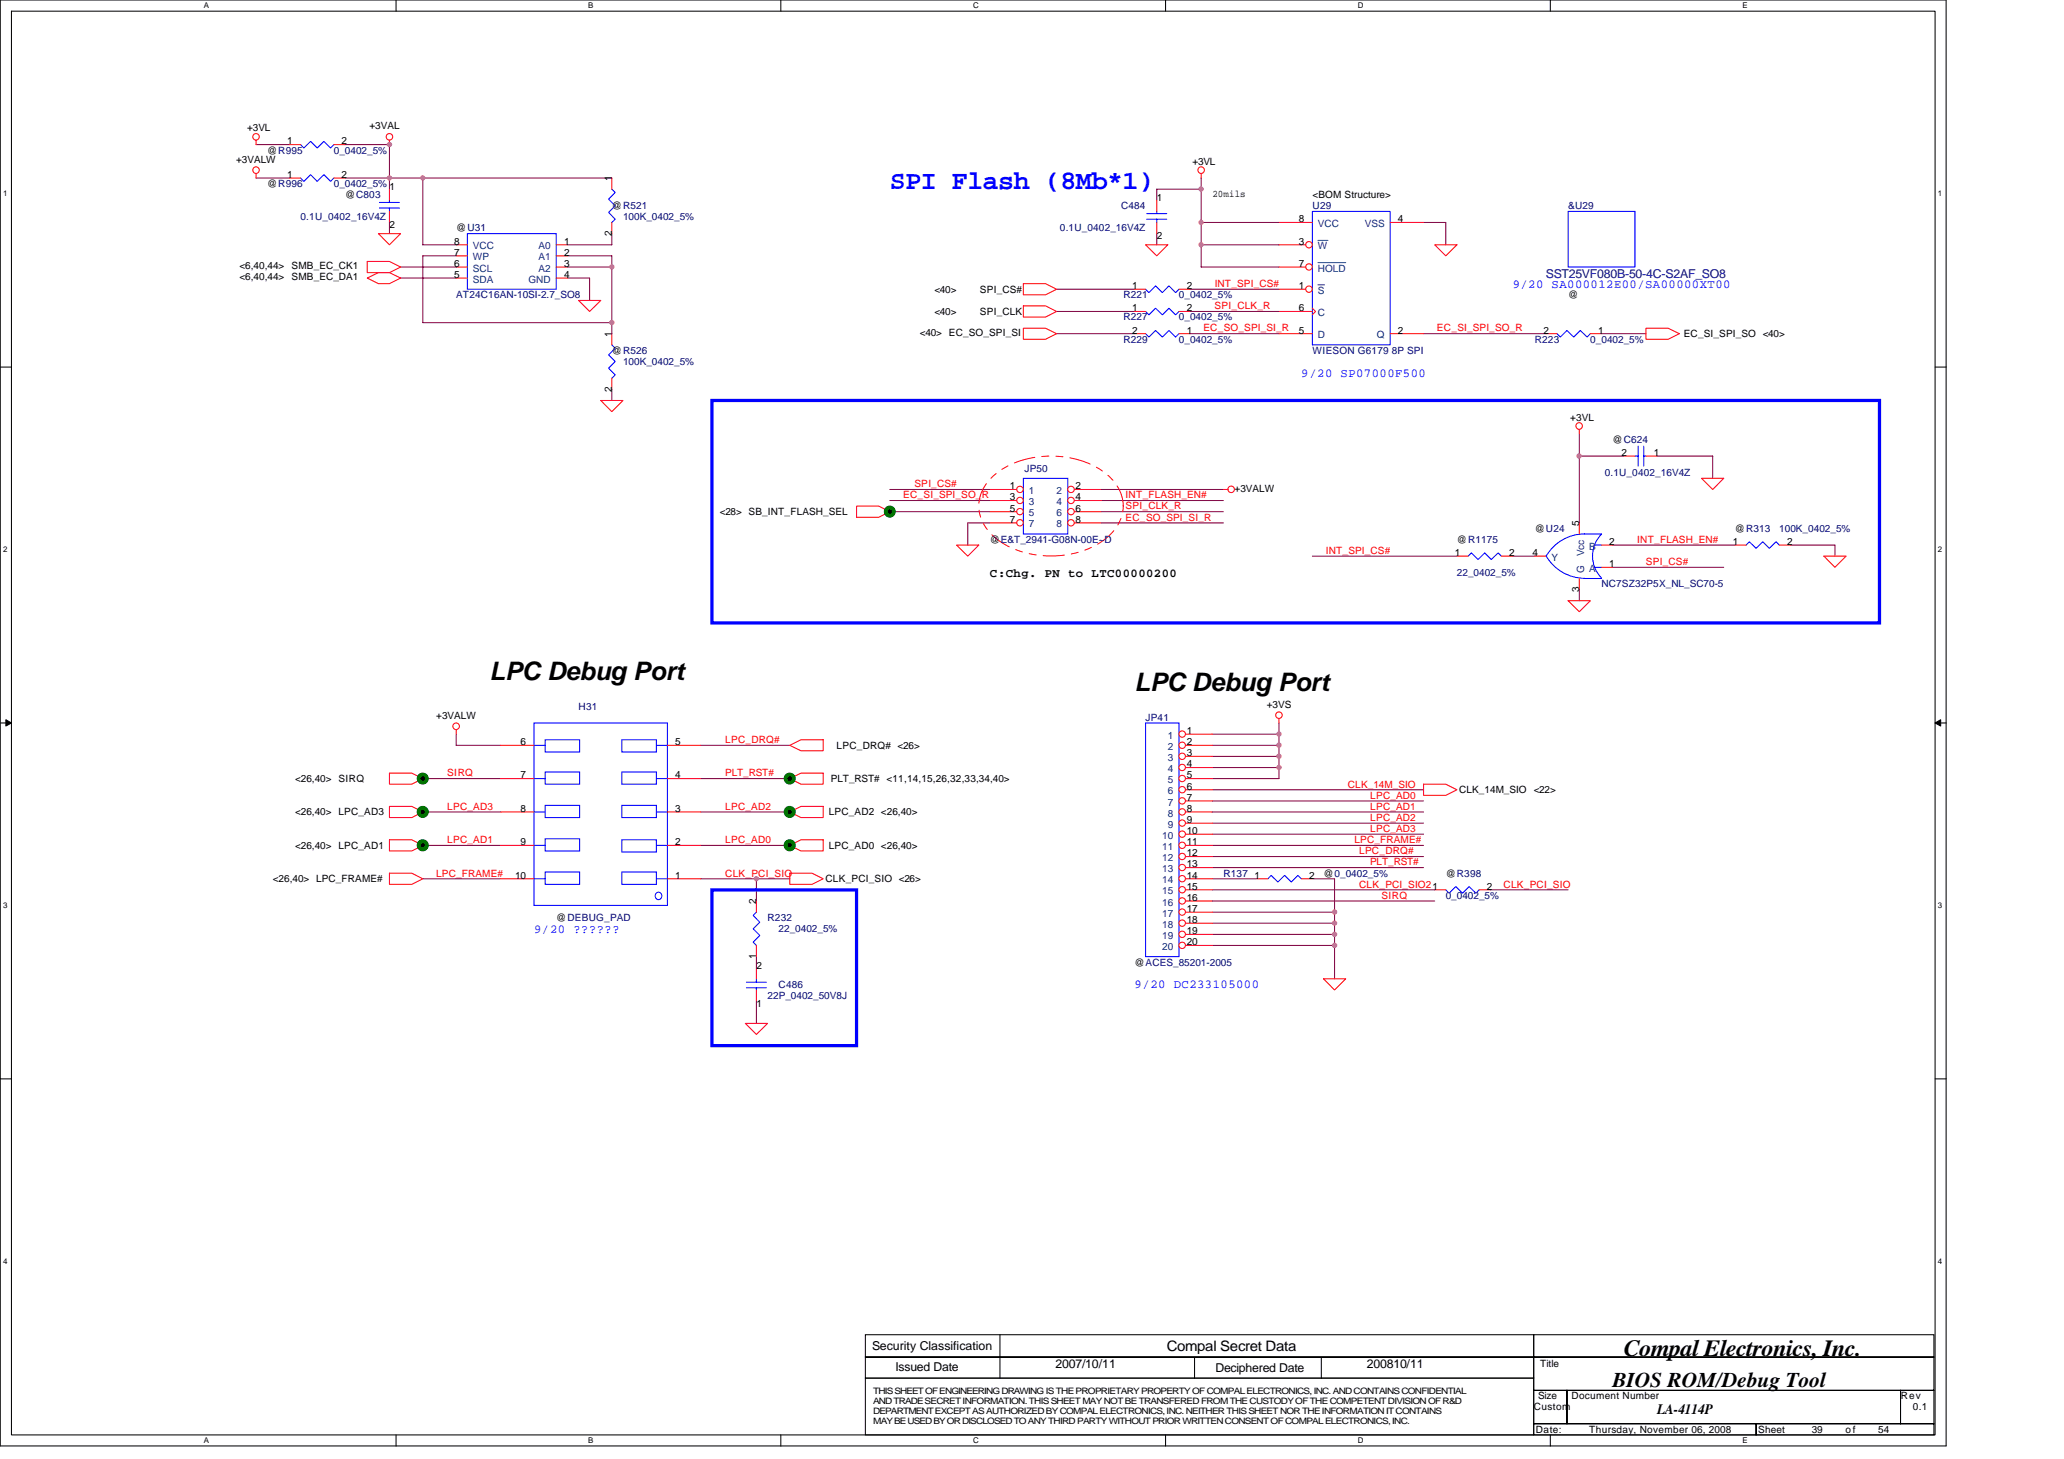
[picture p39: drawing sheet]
<svg xmlns="http://www.w3.org/2000/svg" width="297mm" height="210mm" viewBox="0 0 297 210" stroke-linecap="round" stroke-linejoin="round" font-family="sans-serif">
<defs><g id="words">
<text font-size="3.8" fill="#00f" x="128.1" y="27.2">SPI Flash (8Mb*1)</text>
<g font-size="3.7">
<text x="70.5" y="97.8">LPC Debug Port</text>
<text x="163.3" y="99.4">LPC Debug Port</text>
</g>
<text font-size="3.3" x="233.7" y="195.1">Compal Electronics, Inc.</text>
<text font-size="3" x="232.1" y="199.6">BIOS ROM/Debug Tool</text>
<g font-size="2.1">
<text x="167.9" y="194.4">Compal Secret Data</text>
<text x="238.5" y="203.5">LA-4114P</text>
</g>
<g font-size="1.8" fill="#00f">
<text x="217.7" y="41.4">9/20 SA000012E00/SA00000XT00</text>
<text x="187.3" y="54.2">9/20 SP07000F500</text>
<text x="76.9" y="134.2">9/20 ??????</text>
<text x="163.3" y="142.2">9/20 DC233105000</text>
</g>
<text font-size="1.8" fill="#000080" x="222.5" y="40">SST25VF080B-50-4C-S2AF_SO8</text>
<g font-size="1.8">
<text x="142.5" y="83">C:Chg. PN to LTC00000200</text>
<text x="125.5" y="194.2">Security Classification</text>
<text x="128.9" y="197.3">Issued Date</text>
<text x="151.9" y="196.8">2007/10/11</text>
<text x="174.9" y="197.4">Deciphered Date</text>
<text x="196.7" y="196.8">200810/11</text>
</g>
<g font-size="1.4">
<text x="34" y="23.4">+3VALW</text>
<text x="35.6" y="18.9">+3VL</text>
<text x="38.5" y="22.1">@R995</text>
<text x="41.3" y="20.8">1</text>
<text x="49.2" y="20.8">2</text>
<text x="53.2" y="18.6">+3VAL</text>
<text x="171.6" y="23.7">+3VL</text>
<text x="38.5" y="26.9">@R996</text>
<text x="41.3" y="25.6">1</text>
<text x="49.2" y="25.6">2</text>
<text x="49.7" y="28.5">@C803</text>
<text x="56.1" y="27.4">1</text>
<text x="88" y="26.1" transform="rotate(-90 88 26.1)">1</text>
<text x="166.5" y="29">1</text>
<text x="174.5" y="28.4">20mils</text>
<text x="188.9" y="28.5">&lt;BOM Structure&gt;</text>
<text x="56.1" y="32.8">2</text>
<text x="65.3" y="35.2">8</text>
<text x="65.7" y="33.3">@U31</text>
<text x="81.2" y="35.2">1</text>
<text x="88" y="33.9" transform="rotate(-90 88 33.9)">2</text>
<text x="88" y="30.1">@R521</text>
<text x="166.5" y="34.4">2</text>
<text x="186.9" y="35.2">3</text>
<text x="186.9" y="32">8</text>
<text x="201.2" y="32">4</text>
<text x="34.5" y="38.7">&lt;6,40,44&gt;</text>
<text x="34.5" y="40.3">&lt;6,40,44&gt;</text>
<text x="42" y="38.7">SMB_EC_CK1</text>
<text x="42" y="40.3">SMB_EC_DA1</text>
<text x="65.3" y="40">5</text>
<text x="65.3" y="38.4">6</text>
<text x="65.3" y="36.8">7</text>
<text x="81.2" y="36.8">2</text>
<text x="81.2" y="38.4">3</text>
<text x="81.2" y="40">4</text>
<text x="162.9" y="41.6">1</text>
<text x="170.8" y="41.6">2</text>
<text x="186.9" y="41.6">1</text>
<text x="186.9" y="38.4">7</text>
<text x="134.5" y="45.3">&lt;40&gt;</text>
<text x="134.5" y="42.1">&lt;40&gt;</text>
<text x="141" y="45.3">SPI_CLK</text>
<text x="141" y="42.1">SPI_CS#</text>
<text x="162.9" y="44.8">1</text>
<text x="162.9" y="48">2</text>
<text x="170.8" y="44.8">2</text>
<text x="170.8" y="48">1</text>
<text x="186.9" y="48">5</text>
<text x="186.9" y="44.8">6</text>
<text x="201.2" y="48">2</text>
<text x="222.1" y="48">2</text>
<text x="225.7" y="42.9">@</text>
<text x="230" y="48">1</text>
<text x="88" y="48.5" transform="rotate(-90 88 48.5)">1</text>
<text x="88" y="50.9">@R526</text>
<text x="132.4" y="48.3">&lt;40&gt; EC_SO_SPI_SI</text>
<text x="242.3" y="48.5">EC_SI_SPI_SO &lt;40&gt;</text>
<text x="88" y="56.3" transform="rotate(-90 88 56.3)">2</text>
<text x="226" y="60.5">+3VL</text>
<text x="232.1" y="63.7">@C624</text>
<text x="233.4" y="65.6">2</text>
<text x="238" y="65.6">1</text>
<text x="145.3" y="70.4">1</text>
<text x="145.3" y="72">3</text>
<text x="154.8" y="70.4">2</text>
<text x="154.8" y="72">4</text>
<text x="177.7" y="70.7">+3VALW</text>
<text x="103.6" y="74.1">&lt;28&gt; SB_INT_FLASH_SEL</text>
<text x="145.3" y="73.6">5</text>
<text x="145.3" y="75.2">7</text>
<text x="154.8" y="73.6">6</text>
<text x="154.8" y="75.2">8</text>
<text x="220.9" y="76.5">@U24</text>
<text x="227.3" y="75.7" transform="rotate(-90 227.3 75.7)">5</text>
<text x="249.7" y="76.5">@R313</text>
<text x="142.5" y="78.1">@E&amp;T_2941-G08N-00E~D</text>
<text x="209.4" y="80">1</text>
<text x="209.7" y="78.1">@R1175</text>
<text x="217.2" y="80">2</text>
<text x="220.6" y="80">4</text>
<text x="231.6" y="78.4">2</text>
<text x="231.6" y="81.6">1</text>
<text x="249.4" y="78.4">1</text>
<text x="257.2" y="78.4">2</text>
<text x="227.3" y="85.2" transform="rotate(-90 227.3 85.2)">3</text>
<text x="182.3" y="101.8">+3VS</text>
<text x="62.8" y="103.4">+3VALW</text>
<text x="74.9" y="107.2">6</text>
<text x="97.2" y="107.2">5</text>
<text x="120.4" y="107.7">LPC_DRQ# &lt;26&gt;</text>
<text x="170.8" y="105.6">1</text>
<text x="170.8" y="107.2">2</text>
<text x="42.5" y="112.5">&lt;26,40&gt; SIRQ</text>
<text x="74.9" y="112">7</text>
<text x="97.2" y="112">4</text>
<text x="119.6" y="112.5">PLT_RST# &lt;11,14,15,26,32,33,34,40&gt;</text>
<text x="170.8" y="108.8">3</text>
<text x="170.8" y="110.4">4</text>
<text x="170.8" y="112">5</text>
<text x="170.8" y="113.6">6</text>
<text x="42.5" y="117.3">&lt;26,40&gt; LPC_AD3</text>
<text x="74.9" y="116.8">8</text>
<text x="97.2" y="116.8">3</text>
<text x="119.3" y="117.3">LPC_AD2 &lt;26,40&gt;</text>
<text x="170.8" y="115.2">7</text>
<text x="170.8" y="116.8">8</text>
<text x="170.8" y="118.4">9</text>
<text x="170.8" y="120">10</text>
<text x="210" y="114.1">CLK_14M_SIO &lt;22&gt;</text>
<text x="42.5" y="122.1">&lt;26,40&gt; LPC_AD1</text>
<text x="74.9" y="121.6">9</text>
<text x="97.2" y="121.6">2</text>
<text x="119.3" y="122.1">LPC_AD0 &lt;26,40&gt;</text>
<text x="170.8" y="121.6">11</text>
<text x="170.8" y="123.2">12</text>
<text x="170.8" y="124.8">13</text>
<text x="39.3" y="126.9">&lt;26,40&gt; LPC_FRAME#</text>
<text x="74.1" y="126.4">10</text>
<text x="97.2" y="126.4">1</text>
<text x="108.8" y="130.1" transform="rotate(-90 108.8 130.1)">2</text>
<text x="118.8" y="126.9">CLK_PCI_SIO &lt;26&gt;</text>
<text x="170.8" y="126.4">14</text>
<text x="170.8" y="129.6">16</text>
<text x="170.8" y="131.2">17</text>
<text x="170.8" y="128">15</text>
<text x="180.5" y="126.4">1</text>
<text x="188.4" y="126.4">2</text>
<text x="190.5" y="126.1">@0_0402_5%</text>
<text x="208.1" y="126.1">@R398</text>
<text x="214" y="128">2</text>
<text x="80" y="132.5">@DEBUG_PAD</text>
<text x="108.8" y="137.9" transform="rotate(-90 108.8 137.9)">1</text>
<text x="170.8" y="132.8">18</text>
<text x="170.8" y="136">20</text>
<text x="170.8" y="134.4">19</text>
<text x="108.9" y="139.4">2</text>
<text x="163.3" y="138.9">@ACES_85201-2005</text>
<text x="108.9" y="144.8">1</text>
<text x="221.7" y="196.7">Title</text>
<text x="220.7" y="202.9">Custom</text>
<text x="221.4" y="201.3">Size</text>
<text x="226.2" y="201.3">Document Number</text>
<text x="273.6" y="201.3">Rev</text>
<text x="275.3" y="202.9">0.1</text>
<text x="221" y="206.1">Date:</text>
<text x="228.7" y="206.1">Thursday, November 06, 2008</text>
<text x="253" y="206.1">Sheet</text>
<text x="260.7" y="206.1">39</text>
<text x="265.6" y="206.1">of</text>
<text x="270.3" y="206.1">54</text>
</g>
<g font-size="1.4" fill="#000080">
<text x="48" y="22.1">0_0402_5%</text>
<text x="48" y="26.9">0_0402_5%</text>
<text x="43.3" y="31.7">0.1U_0402_16V4Z</text>
<text x="89.7" y="31.7">100K_0402_5%</text>
<text x="152.5" y="33.3">0.1U_0402_16V4Z</text>
<text x="161.4" y="30.1">C484</text>
<text x="188.9" y="30.1">U29</text>
<text x="225.7" y="30.1">&amp;U29</text>
<text x="65.7" y="42.9">AT24C16AN-10SI-2.7_SO8</text>
<text x="161.7" y="46.1">R227</text>
<text x="161.7" y="42.9">R221</text>
<text x="169.7" y="46.1">0_0402_5%</text>
<text x="169.7" y="42.9">0_0402_5%</text>
<text x="89.7" y="52.5">100K_0402_5%</text>
<text x="161.7" y="49.3">R229</text>
<text x="169.7" y="49.3">0_0402_5%</text>
<text x="188.9" y="50.9">WIESON G6179 8P SPI</text>
<text x="220.9" y="49.3">R223</text>
<text x="228.9" y="49.3">0_0402_5%</text>
<text x="147.4" y="67.9">JP50</text>
<text x="230.9" y="68.5">0.1U_0402_16V4Z</text>
<text x="256.1" y="76.5">100K_0402_5%</text>
<text x="209.7" y="82.9">22_0402_5%</text>
<text x="230.5" y="84.5">NC7SZ32P5X_NL_SC70-5</text>
<text x="83.3" y="102.1">H31</text>
<text x="164.9" y="103.7">JP41</text>
<text x="176.1" y="126.1">R137</text>
<text x="208.1" y="129.3">0_0402_5%</text>
<text x="110.5" y="132.5">R232</text>
<text x="112.1" y="134.1">22_0402_5%</text>
<text x="110.5" y="143.7">22P_0402_50V8J</text>
<text x="112.1" y="142.1">C486</text>
</g>
<g font-size="1.4" fill="#004080">
<text x="68.1" y="35.9">VCC</text>
<text x="77.5" y="35.9">A0</text>
<text x="189.7" y="32.7">VCC</text>
<text x="189.7" y="35.9">W</text>
<text x="196.4" y="32.7">VSS</text>
<text x="68.1" y="40.7">SDA</text>
<text x="68.1" y="39.1">SCL</text>
<text x="68.1" y="37.5">WP</text>
<text x="76" y="40.7">GND</text>
<text x="77.5" y="37.5">A1</text>
<text x="77.5" y="39.1">A2</text>
<text x="189.7" y="39.1">HOLD</text>
<text x="189.7" y="42.3">S</text>
<text x="189.7" y="45.5">C</text>
<text x="189.7" y="48.7">D</text>
<text x="198.1" y="48.7">Q</text>
<text x="148.1" y="71.1">1</text>
<text x="152.1" y="71.1">2</text>
<text x="148.1" y="72.7">3</text>
<text x="148.1" y="74.3">5</text>
<text x="148.1" y="75.9">7</text>
<text x="152.1" y="72.7">4</text>
<text x="152.1" y="74.3">6</text>
<text x="152.1" y="75.9">8</text>
<text x="223.3" y="80.7">Y</text>
<text x="228" y="82.4" transform="rotate(-90 228 82.4)">G</text>
<text x="228" y="80" transform="rotate(-90 228 80)">Vcc</text>
<text x="228.7" y="79.1">B</text>
<text x="228.7" y="82.3">A</text>
<text x="168.1" y="106.3">1</text>
<text x="168.1" y="107.9">2</text>
<text x="168.1" y="109.5">3</text>
<text x="168.1" y="111.1">4</text>
<text x="168.1" y="112.7">5</text>
<text x="168.1" y="114.3">6</text>
<text x="168.1" y="115.9">7</text>
<text x="168.1" y="117.5">8</text>
<text x="168.1" y="119.1">9</text>
<text x="167.3" y="120.7">10</text>
<text x="167.3" y="122.3">11</text>
<text x="167.3" y="123.9">12</text>
<text x="167.3" y="125.5">13</text>
<text x="167.3" y="127.1">14</text>
<text x="167.3" y="130.3">16</text>
<text x="167.3" y="131.9">17</text>
<text x="167.3" y="128.7">15</text>
<text x="167.3" y="133.5">18</text>
<text x="167.3" y="136.7">20</text>
<text x="167.3" y="135.1">19</text>
</g>
<g font-size="1.4" fill="#f00">
<text x="174.8" y="41.3">INT_SPI_CS#</text>
<text x="173.2" y="47.7">EC_SO_SPI_SI_R</text>
<text x="174.8" y="44.5">SPI_CLK_R</text>
<text x="206.8" y="47.7">EC_SI_SPI_SO_R</text>
<text x="130" y="71.7">EC_SI_SPI_SO_R</text>
<text x="131.6" y="70.1">SPI_CS#</text>
<text x="162" y="71.7">INT_FLASH_EN#</text>
<text x="162" y="73.3">SPI_CLK_R</text>
<text x="162" y="74.9">EC_SO_SPI_SI_R</text>
<text x="190.8" y="79.7">INT_SPI_CS#</text>
<text x="235.6" y="78.1">INT_FLASH_EN#</text>
<text x="236.9" y="81.3">SPI_CS#</text>
<text x="104.4" y="106.9">LPC_DRQ#</text>
<text x="64.4" y="111.7">SIRQ</text>
<text x="104.4" y="111.7">PLT_RST#</text>
<text x="194" y="113.3">CLK_14M_SIO</text>
<text x="64.4" y="116.5">LPC_AD3</text>
<text x="104.4" y="116.5">LPC_AD2</text>
<text x="197.2" y="114.9">LPC_AD0</text>
<text x="197.2" y="119.7">LPC_AD3</text>
<text x="197.2" y="118.1">LPC_AD2</text>
<text x="197.2" y="116.5">LPC_AD1</text>
<text x="64.4" y="121.3">LPC_AD1</text>
<text x="104.4" y="121.3">LPC_AD0</text>
<text x="194.9" y="121.3">LPC_FRAME#</text>
<text x="195.6" y="122.9">LPC_DRQ#</text>
<text x="197.2" y="124.5">PLT_RST#</text>
<text x="62.8" y="126.1">LPC_FRAME#</text>
<text x="104.4" y="126.1">CLK_PCI_SIO</text>
<text x="195.6" y="127.7">CLK_PCI_SIO21</text>
<text x="198.8" y="129.3">SIRQ</text>
<text x="216.4" y="127.7">CLK_PCI_SIO</text>
</g>
<g font-size="1.3">
<text x="125.7" y="200.5">THIS SHEET OF ENGINEERING DRAWING IS THE PROPRIETARY PROPERTY OF COMPAL ELECTRONICS, INC. AND CONTAINS CONFIDENTIAL</text>
<text x="125.7" y="202">AND TRADE SECRET INFORMATION. THIS SHEET MAY NOT BE TRANSFERED FROM THE CUSTODY OF THE COMPETENT DIVISION OF R&amp;D</text>
<text x="125.7" y="203.5">DEPARTMENT EXCEPT AS AUTHORIZED BY COMPAL ELECTRONICS, INC. NEITHER THIS SHEET NOR THE INFORMATION IT CONTAINS</text>
<text x="125.7" y="204.9">MAY BE USED BY OR DISCLOSED TO ANY THIRD PARTY WITHOUT PRIOR WRITTEN CONSENT OF COMPAL ELECTRONICS, INC.</text>
</g>
<g font-size="1.1">
<text x="29.3" y="1.2">A</text>
<text x="84.7" y="1.2">B</text>
<text x="140" y="1.2">C</text>
<text x="195.4" y="1.2">D</text>
<text x="250.8" y="1.2">E</text>
<text x=".4" y="28.2">1</text>
<text x="278.9" y="28.2">1</text>
<text x=".4" y="79.4">2</text>
<text x="278.9" y="79.4">2</text>
<text x=".4" y="130.6">3</text>
<text x="278.9" y="130.6">3</text>
<text x=".4" y="181.8">4</text>
<text x="278.9" y="181.8">4</text>
<text x="29.3" y="207.6">A</text>
<text x="84.7" y="207.6">B</text>
<text x="140" y="207.6">C</text>
<text x="195.4" y="207.6">D</text>
<text x="250.8" y="207.6">E</text>
</g>
</g></defs>
<path d="M0 0h280.1v208h-280.1zM1.6 1.6h276.9v204.8h-276.9z" fill="none" stroke="#000" stroke-width=".15"/>
<g fill="#fff">
<path d="M29.3 .2h.8v1.2h-.8z"/>
<path d="M29.3 206.6h.8v1.3h-.8z"/>
</g>
<path d="M57 0v1.6M57 206.4v1.6" fill="none" stroke="#000" stroke-width=".15"/>
<g fill="#fff">
<path d="M84.7 .2h.7v1.2h-.7z"/>
<path d="M84.7 206.6h.7v1.3h-.7z"/>
</g>
<path d="M112.4 0v1.6M112.4 206.4v1.6" fill="none" stroke="#000" stroke-width=".15"/>
<g fill="#fff">
<path d="M140 .2h.8v1.2h-.8z"/>
<path d="M140 206.6h.8v1.3h-.8z"/>
</g>
<path d="M167.7 0v1.6M167.7 206.4v1.6" fill="none" stroke="#000" stroke-width=".15"/>
<g fill="#fff">
<path d="M195.4 .2h.8v1.2h-.8z"/>
<path d="M195.4 206.6h.8v1.3h-.8z"/>
</g>
<path d="M223.1 0v1.6M223.1 206.4v1.6" fill="none" stroke="#000" stroke-width=".15"/>
<g fill="#fff">
<path d="M250.8 .2h.7v1.2h-.7z"/>
<path d="M250.8 206.6h.7v1.3h-.7z"/>
<path d="M.4 27.2h.7v1.3h-.7z"/>
<path d="M278.9 27.2h.6v1.3h-.6z"/>
<path d="M.4 78.4h.7v1.3h-.7z"/>
<path d="M278.9 78.4h.6v1.3h-.6z"/>
</g>
<path d="M0 52.8h1.6M278.5 52.8h1.6" fill="none" stroke="#000" stroke-width=".15"/>
<g fill="#fff">
<path d="M.4 129.6h.7v1.3h-.7z"/>
<path d="M278.9 129.6h.6v1.3h-.6z"/>
</g>
<path d="M0 104h1.6M278.5 104h1.6" fill="none" stroke="#000" stroke-width=".15"/>
<path d="M.8 103.5l.8 .5-.8 .5zM278.5 104l.8-.5v1z" fill="#000" stroke="#000" stroke-width=".14"/>
<g fill="#fff">
<path d="M.4 180.8h.7v1.3h-.7z"/>
<path d="M278.9 180.8h.6v1.3h-.6z"/>
</g>
<g fill="none" stroke="#000" stroke-width=".15">
<path d="M0 155.2h1.6M278.5 155.2h1.6M124.5 192h96.2v3.2h-96.2zM124.5 195.2h96.2v3.1h-96.2zM124.5 198.3h96.2v8.1h-96.2zM143.9 192v6.3M171.9 195.2v3.1M190.2 195.2v3.1M220.7 192h57.6v3.2h-57.6zM220.7 195.2h57.6v4.8h-57.6zM220.7 200h4.8v4.8h-4.8zM220.7 204.8h32v1.6h-32z"/>
<path d="M225.5 200h48v4.8h-48zM252.7 204.8h25.6v1.6h-25.6zM273.5 200h4.8v4.8h-4.8z"/>
</g>
<g fill="none" stroke="#800040" stroke-width=".15">
<path d="M36.8 20.8h4.9M36.8 25.6h4.9M49.7 20.8h6.3v6.4M49.7 25.6h38.4M56 32v1.6M57.7 38.4h8M60.9 25.6v9.6h4.8M65.7 36.8h-4.8v9.6h27.2M81.7 38.4h6.4M81.7 36.8h6.4v11.2M88.1 33.6v1.6h-6.4M166.5 33.6v1.6"/>
<path d="M172.9 25.6v12.8h11.2M172.9 32h11.2M172.9 27.2h-6.4v1.6M172.9 35.2h11.2M204.9 32h3.2v3.2M57.7 40h8M81.7 40h3.2v3.2M88.1 56v1.6M152.1 41.6h11.2M152.1 44.8h11.2M152.1 48h11.2M171.3 41.6h12.8"/>
<path d="M171.3 44.8h12.8M171.3 48h12.8M204.9 48h17.6M230.5 48h6.4M128.1 70.4h14.4M128.1 72h14.4M128.1 73.6h14.4M142.5 75.2h-3.2v3.2M158.5 70.4h17.6M158.5 72h17.6M158.5 73.6h17.6M158.5 75.2h17.6"/>
<path d="M227.3 62.4v3.2h6.4M227.3 65.6v9.6M232.1 78.4h17.6M238.5 65.6h8v3.2M257.7 78.4h6.4v1.6M188.9 80h20.8M217.7 80h3.2M227.3 84.8v1.6M232.1 81.6h16M60.9 116.8h11.1M60.9 112h11.1M65.7 105.6v1.6h6.3"/>
<path d="M100.9 116.8h12.8M100.9 112h12.8M100.9 107.2h12.8M174.5 116.8h30.4M174.5 107.2h9.6M174.5 115.2h30.4M174.5 110.4h9.6M174.5 105.6h9.6M174.5 118.4h30.4M174.5 108.8h9.6M174.5 113.6h30.4M184.1 104v8h-9.6"/>
<path d="M60.9 126.4h11.1M60.9 121.6h11.1M100.9 126.4h12.8M100.9 121.6h12.8M108.9 126.4v3.2M108.9 137.6v1.6M174.5 126.4h6.4M174.5 121.6h30.4M174.5 136h17.6M174.5 132.8h17.6M174.5 124.8h30.4M174.5 120h30.4"/>
<path d="M174.5 129.6h32M174.5 134.4h17.6M174.5 123.2h30.4M174.5 131.2h17.6M174.5 128h32M188.9 126.4h3.2v14.4M214.5 128h11.2M108.9 144v3.2"/>
</g>
<g fill="none" stroke="#f00" stroke-width=".15">
<path d="M36.8 20.2v.6M36.8 25v.6M52.8 37.6h3.2l1.7 .8-1.7 .8h-3.2zM54.5 33.6h3.2l-1.7 1.6zM56 20.2v.6M164.9 35.2h3.2l-1.6 1.6zM172.9 25v.6M206.5 35.2h3.2l-1.6 1.6zM52.8 40l1.7-.8h1.5l1.7 .8-1.7 .8h-1.5zM83.3 43.2h3.2l-1.6 1.6zM86.5 57.6h3.2l-1.6 1.6zM147.3 44h3.2l1.6 .8-1.6 .8h-3.2z"/>
<path d="M147.3 47.2h3.2l1.6 .8-1.6 .8h-3.2zM147.3 40.8h3.2l1.6 .8-1.6 .8h-3.2zM236.9 47.2h3.2l1.6 .8-1.6 .8h-3.2zM123.3 72.8h3.2l1.6 .8-1.6 .8h-3.2zM137.7 78.4h3.2l-1.6 1.6zM176.1 70.4h.6M227.3 61.8v.6M244.9 68.8h3.2l-1.6 1.6zM225.7 86.4h3.2l-1.6 1.6zM262.5 80h3.2l-1.6 1.6zM56 111.2h3.3l1.6 .8-1.6 .8h-3.3zM56 116h3.3l1.6 .8-1.6 .8h-3.3z"/>
<path d="M65.7 105v.6M113.7 112l1.6-.8h3.2v1.6h-3.2zM113.7 116.8l1.6-.8h3.2v1.6h-3.2zM113.7 107.2l1.6-.8h3.2v1.6h-3.2zM184.1 103.4v.6M204.9 112.8h3.2l1.6 .8-1.6 .8h-3.2zM56 125.6h3.3l1.6 .8-1.6 .8h-3.3zM56 120.8h3.3l1.6 .8-1.6 .8h-3.3zM113.7 121.6l1.6-.8h3.2v1.6h-3.2zM113.7 125.6h3.2l1.6 .8-1.6 .8h-3.2zM107.3 147.2h3.2l-1.6 1.6zM190.5 140.8h3.2l-1.6 1.6z"/>
<circle cx="36.8" cy="19.7" r=".47"/>
<circle cx="56" cy="19.7" r=".47"/>
<circle cx="36.8" cy="24.5" r=".47"/>
<circle cx="172.9" cy="24.5" r=".47"/>
<circle cx="177.2" cy="70.4" r=".47"/>
<circle cx="227.3" cy="61.3" r=".47"/>
<circle cx="65.6" cy="104.5" r=".48"/>
<circle cx="184.1" cy="102.9" r=".47"/>
</g>
<g fill="#008000" stroke="#008000" stroke-width=".15">
<circle cx="128" cy="73.6" r=".79"/>
<circle cx="113.6" cy="116.8" r=".8"/>
<circle cx="113.7" cy="112" r=".79"/>
<circle cx="60.8" cy="116.8" r=".8"/>
<circle cx="60.8" cy="112" r=".79"/>
<circle cx="60.8" cy="121.6" r=".8"/>
<circle cx="113.6" cy="121.6" r=".8"/>
</g>
<g fill="#000" stroke="#008000" stroke-width=".15">
<circle cx="128.1" cy="73.6" r=".39"/>
<circle cx="60.8" cy="116.8" r=".39"/>
<circle cx="60.8" cy="112" r=".41"/>
<circle cx="113.6" cy="116.8" r=".39"/>
<circle cx="113.7" cy="112" r=".41"/>
<circle cx="60.8" cy="121.6" r=".39"/>
<circle cx="113.6" cy="121.6" r=".39"/>
</g>
<path d="M102.5 57.6h168v32h-168zM102.5 128h20.8v22.4h-20.8z" fill="none" stroke="#00f" stroke-width=".47"/>
<path d="M143 68.4a13.6 13.6 0 0 1 13.5-1.8 7.9 7.9 0 0 1 5.1 5.2 5.9 5.9 0 0 1-3 6.1 13.9 13.9 0 0 1-14.7 0 6.1 6.1 0 0 1-2.9-6.1 6.2 6.2 0 0 1 2-3.4z" fill="none" stroke="#f00" stroke-width=".14" stroke-dasharray="3 1 1 1 1 1"/>
<path d="M147.3 68.8h6.4v8h-6.4z" fill="none" stroke="#00f" stroke-width=".15"/>
<circle cx="146.8" cy="70.4" r=".46" fill="#fff" stroke="#f00" stroke-width=".15"/>
<path d="M142.5 70.4h3.8" fill="none" stroke="#f00" stroke-width=".15"/>
<circle cx="154.1" cy="70.4" r=".46" fill="#fff" stroke="#f00" stroke-width=".15"/>
<path d="M154.6 70.4h3.9" fill="none" stroke="#f00" stroke-width=".15"/>
<circle cx="146.8" cy="72" r=".46" fill="#fff" stroke="#f00" stroke-width=".15"/>
<path d="M142.5 72h3.8" fill="none" stroke="#f00" stroke-width=".15"/>
<circle cx="154.1" cy="72" r=".46" fill="#fff" stroke="#f00" stroke-width=".15"/>
<path d="M154.6 72h3.9" fill="none" stroke="#f00" stroke-width=".15"/>
<circle cx="146.8" cy="73.6" r=".46" fill="#fff" stroke="#f00" stroke-width=".15"/>
<path d="M142.5 73.6h3.8" fill="none" stroke="#f00" stroke-width=".15"/>
<circle cx="154.1" cy="73.6" r=".46" fill="#fff" stroke="#f00" stroke-width=".15"/>
<path d="M154.6 73.6h3.9" fill="none" stroke="#f00" stroke-width=".15"/>
<circle cx="146.8" cy="75.2" r=".46" fill="#fff" stroke="#f00" stroke-width=".15"/>
<path d="M142.5 75.2h3.8" fill="none" stroke="#f00" stroke-width=".15"/>
<circle cx="154.1" cy="75.2" r=".46" fill="#fff" stroke="#f00" stroke-width=".15"/>
<g fill="none" stroke="#f00" stroke-width=".15">
<path d="M41.7 20.8h1.6M48 20.8h1.7M65.7 35.2h1.6M65.7 36.8h1.6M65.7 38.4h1.6M80 35.2h1.7M80 36.8h1.7M80 38.4h1.7M166.5 28.8v1.6M166.5 32v1.6M65.7 40h1.6M80 40h1.7"/>
<path d="M88.1 48v1.6M88.1 54.4v1.6M163.3 44.8h1.6M169.7 44.8h1.6M154.6 75.2h3.9M227.3 75.2v1.6M230.5 78.4h1.6M220.9 80h1.6M227.3 83.2v1.6M230.5 81.6h1.6M108.9 129.6v1.6M108.9 136v1.6"/>
</g>
<g fill="none" stroke="#00f" stroke-width=".15">
<path d="M43.3 20.8l.4 .5 1-1 1 1 .9-1 1 1 .4-.5M67.3 33.6h12.7v8h-12.7zM165 31.5h2.9M165 30.7h2.9M166.5 30.4v.3M166.5 31.5v.5M188.9 30.4h11.2v19.2h-11.2zM88.1 49.6l.4 .5-.9 1 .9 .9-.9 1 .9 .9-.4 .5M164.9 44.8l.5 .5 .9-1 1 1 .9-1 1 1 .5-.5M222.5 80a6.5 6.5 0 0 0 5.5 3.2M228 76.8a6.4 6.4 0 0 0-5.5 3.2M228.1 76.8h2.4"/>
<path d="M229.5 78.4h1M230.5 76.8a4.4 4.4 0 0 0-1.3 3.2 4.4 4.4 0 0 0 1.3 3.2M228.1 83.2h2.4M229.5 81.6h1M108.9 131.2l-.5 .5 .9 1-.9 .9 .9 1-.9 1 .5 .4"/>
</g>
<circle cx="188.4" cy="41.6" r=".46" fill="#fff" stroke="#f00" stroke-width=".15"/>
<path d="M184.1 32h4.8M184.1 41.6h3.8M200.1 48h4.8" fill="none" stroke="#f00" stroke-width=".15"/>
<path d="M189.7 41h.9" fill="none" stroke="#004080" stroke-width=".14"/>
<circle cx="188.4" cy="38.4" r=".46" fill="#fff" stroke="#f00" stroke-width=".15"/>
<path d="M184.1 38.4h3.8M200.1 32h4.8M184.1 48h4.8M184.1 44.8h4.8M188.9 44.3l.4 .5-.4 .5" fill="none" stroke="#f00" stroke-width=".15"/>
<path d="M189.7 37.8h4" fill="none" stroke="#004080" stroke-width=".14"/>
<circle cx="188.4" cy="35.2" r=".46" fill="#fff" stroke="#f00" stroke-width=".15"/>
<g fill="none" stroke="#f00" stroke-width=".15">
<path d="M41.7 25.6h1.6M48 25.6h1.7M56 27.2v1.6M56 30.4v1.6M88.1 25.6v1.6M88.1 32v1.6M184.1 35.2h3.8M163.3 41.6h1.6M169.7 41.6h1.6M249.7 78.4h1.6M256.1 78.4h1.6M72 116.8h4.9"/>
<path d="M72 112h4.9M72 107.2h4.9M96.1 116.8h4.8M96.1 112h4.8M96.1 107.2h4.8M72 126.4h4.9M72 121.6h4.9M96.1 126.4h4.8M96.1 121.6h4.8"/>
</g>
<path d="M189.7 34.6h1.4" fill="none" stroke="#004080" stroke-width=".14"/>
<g fill="none" stroke="#00f" stroke-width=".15">
<path d="M43.3 25.6l.4 .5 1-1 1 1 .9-1 1 1 .4-.5M54.6 29.9h2.9M54.6 29.1h2.9M56 28.8v.3M56 29.9v.5M88.1 27.2l.4 .5-.9 1 .9 .9-.9 1 .9 .9-.4 .5M164.9 41.6l.5 .5 .9-1 1 1 .9-1 1 1 .5-.5M251.3 78.4l.5-.5 .9 1 1-1 .9 1 1-1 .5 .5M76.9 104h19.2v26.3h-19.2zM76.9 116.8h1.6M76.9 107.2h1.6M76.9 112h1.6"/>
<path d="M78.5 106.4h4.9v1.8h-4.9zM78.5 111.1h4.9v1.7h-4.9zM78.5 115.9h4.9v1.7h-4.9zM89.5 111.1h5v1.7h-5zM89.5 106.4h5v1.8h-5zM89.5 115.9h5v1.7h-5zM94.5 116.8h1.6M94.5 107.2h1.6M94.5 112h1.6M164.9 104h4.8v33.6h-4.8zM76.9 126.4h1.6M76.9 121.6h1.6"/>
<path d="M78.5 120.7h4.9v1.7h-4.9zM78.5 125.5h4.9v1.7h-4.9zM89.5 120.8h5v1.8h-5zM89.5 125.5h5v1.7h-5zM94.5 126.4h1.6M94.5 121.6h1.6"/>
<circle cx="94.7" cy="128.9" r=".51"/>
</g>
<circle cx="170.1" cy="105.6" r=".46" fill="#fff" stroke="#f00" stroke-width=".15"/>
<path d="M170.6 105.6h3.9" fill="none" stroke="#f00" stroke-width=".15"/>
<circle cx="170.1" cy="107.2" r=".46" fill="#fff" stroke="#f00" stroke-width=".15"/>
<path d="M170.6 107.2h3.9" fill="none" stroke="#f00" stroke-width=".15"/>
<circle cx="170.1" cy="108.8" r=".46" fill="#fff" stroke="#f00" stroke-width=".15"/>
<path d="M170.6 108.8h3.9" fill="none" stroke="#f00" stroke-width=".15"/>
<circle cx="170.1" cy="110.4" r=".46" fill="#fff" stroke="#f00" stroke-width=".15"/>
<path d="M170.6 110.4h3.9" fill="none" stroke="#f00" stroke-width=".15"/>
<circle cx="170.1" cy="112" r=".46" fill="#fff" stroke="#f00" stroke-width=".15"/>
<path d="M170.6 112h3.9" fill="none" stroke="#f00" stroke-width=".15"/>
<circle cx="170.1" cy="113.6" r=".46" fill="#fff" stroke="#f00" stroke-width=".15"/>
<path d="M170.6 113.6h3.9" fill="none" stroke="#f00" stroke-width=".15"/>
<circle cx="170.1" cy="115.2" r=".46" fill="#fff" stroke="#f00" stroke-width=".15"/>
<path d="M170.6 115.2h3.9" fill="none" stroke="#f00" stroke-width=".15"/>
<circle cx="170.1" cy="116.8" r=".46" fill="#fff" stroke="#f00" stroke-width=".15"/>
<path d="M170.6 116.8h3.9" fill="none" stroke="#f00" stroke-width=".15"/>
<circle cx="170.1" cy="118.4" r=".46" fill="#fff" stroke="#f00" stroke-width=".15"/>
<path d="M170.6 118.4h3.9" fill="none" stroke="#f00" stroke-width=".15"/>
<circle cx="170.1" cy="120" r=".46" fill="#fff" stroke="#f00" stroke-width=".15"/>
<path d="M170.6 120h3.9" fill="none" stroke="#f00" stroke-width=".15"/>
<circle cx="170.1" cy="121.6" r=".46" fill="#fff" stroke="#f00" stroke-width=".15"/>
<path d="M170.6 121.6h3.9" fill="none" stroke="#f00" stroke-width=".15"/>
<circle cx="170.1" cy="123.2" r=".46" fill="#fff" stroke="#f00" stroke-width=".15"/>
<path d="M170.6 123.2h3.9" fill="none" stroke="#f00" stroke-width=".15"/>
<circle cx="170.1" cy="124.8" r=".46" fill="#fff" stroke="#f00" stroke-width=".15"/>
<path d="M170.6 124.8h3.9" fill="none" stroke="#f00" stroke-width=".15"/>
<circle cx="170.1" cy="126.4" r=".46" fill="#fff" stroke="#f00" stroke-width=".15"/>
<path d="M170.6 126.4h3.9" fill="none" stroke="#f00" stroke-width=".15"/>
<circle cx="170.1" cy="129.6" r=".46" fill="#fff" stroke="#f00" stroke-width=".15"/>
<path d="M170.6 129.6h3.9" fill="none" stroke="#f00" stroke-width=".15"/>
<circle cx="170.1" cy="131.2" r=".46" fill="#fff" stroke="#f00" stroke-width=".15"/>
<path d="M170.6 131.2h3.9" fill="none" stroke="#f00" stroke-width=".15"/>
<circle cx="170.1" cy="132.8" r=".46" fill="#fff" stroke="#f00" stroke-width=".15"/>
<path d="M170.6 132.8h3.9" fill="none" stroke="#f00" stroke-width=".15"/>
<circle cx="170.1" cy="128" r=".46" fill="#fff" stroke="#f00" stroke-width=".15"/>
<path d="M170.6 128h3.9" fill="none" stroke="#f00" stroke-width=".15"/>
<circle cx="170.1" cy="136" r=".46" fill="#fff" stroke="#f00" stroke-width=".15"/>
<path d="M170.6 136h3.9" fill="none" stroke="#f00" stroke-width=".15"/>
<circle cx="170.1" cy="134.4" r=".46" fill="#fff" stroke="#f00" stroke-width=".15"/>
<g fill="none" stroke="#f00" stroke-width=".15">
<path d="M163.3 48h1.6M169.7 48h1.6M222.5 48h1.6M228.9 48h1.6M233.7 65.6h1.6M236.9 65.6h1.6M209.7 80h1.6M216.1 80h1.6M108.9 139.2v1.6M170.6 134.4h3.9M180.9 126.4h1.6M187.3 126.4h1.6"/>
<path d="M206.5 128h1.6M212.9 128h1.6M108.9 142.4v1.6"/>
</g>
<g fill="none" stroke="#00f" stroke-width=".15">
<path d="M225.7 30.4h9.6v8h-9.6zM164.9 48l.5 .5 .9-1 1 1 .9-1 1 1 .5-.5M224.1 48l.5 .5 .9-1 1 1 .9-1 1 1 .5-.5M235.3 65.6h.5M235.8 64.2v2.9M236.6 65.6h.3M236.6 64.2v2.9M211.3 80l.4-.5 1 1 1-1 .9 1 1-1 .5 .5M182.5 126.4l.4-.5 1 1 1-1 .9 1 1-1 .5 .5M208.1 128l.5 .5 .9-.9 1 .9 .9-.9 1 .9 .5-.5M107.4 141.3h2.9M107.4 142.1h2.9"/>
<path d="M108.9 140.8v.5M108.9 142.1v.3"/>
</g>
<g fill="#f0f" stroke="#f0f" stroke-width=".15">
<circle cx="172.8" cy="32" r=".32"/>
<circle cx="172.8" cy="35.2" r=".32"/>
<circle cx="172.8" cy="27.2" r=".32"/>
<circle cx="88.1" cy="46.4" r=".31"/>
<circle cx="88.1" cy="38.4" r=".31"/>
<circle cx="108.8" cy="126.4" r=".31"/>
<circle cx="56" cy="20.8" r=".31"/>
<circle cx="56" cy="25.6" r=".31"/>
<circle cx="60.8" cy="25.6" r=".31"/>
<circle cx="227.3" cy="65.6" r=".31"/>
<circle cx="184.1" cy="110.4" r=".31"/>
<circle cx="192.1" cy="136" r=".32"/>
<circle cx="184.1" cy="105.6" r=".31"/>
<circle cx="184.1" cy="108.8" r=".31"/>
<circle cx="184.1" cy="107.2" r=".32"/>
<circle cx="192.1" cy="131.2" r=".32"/>
<circle cx="192.1" cy="134.4" r=".31"/>
<circle cx="192.1" cy="132.8" r=".31"/>
</g>
<use href="#words"/>
</svg>
